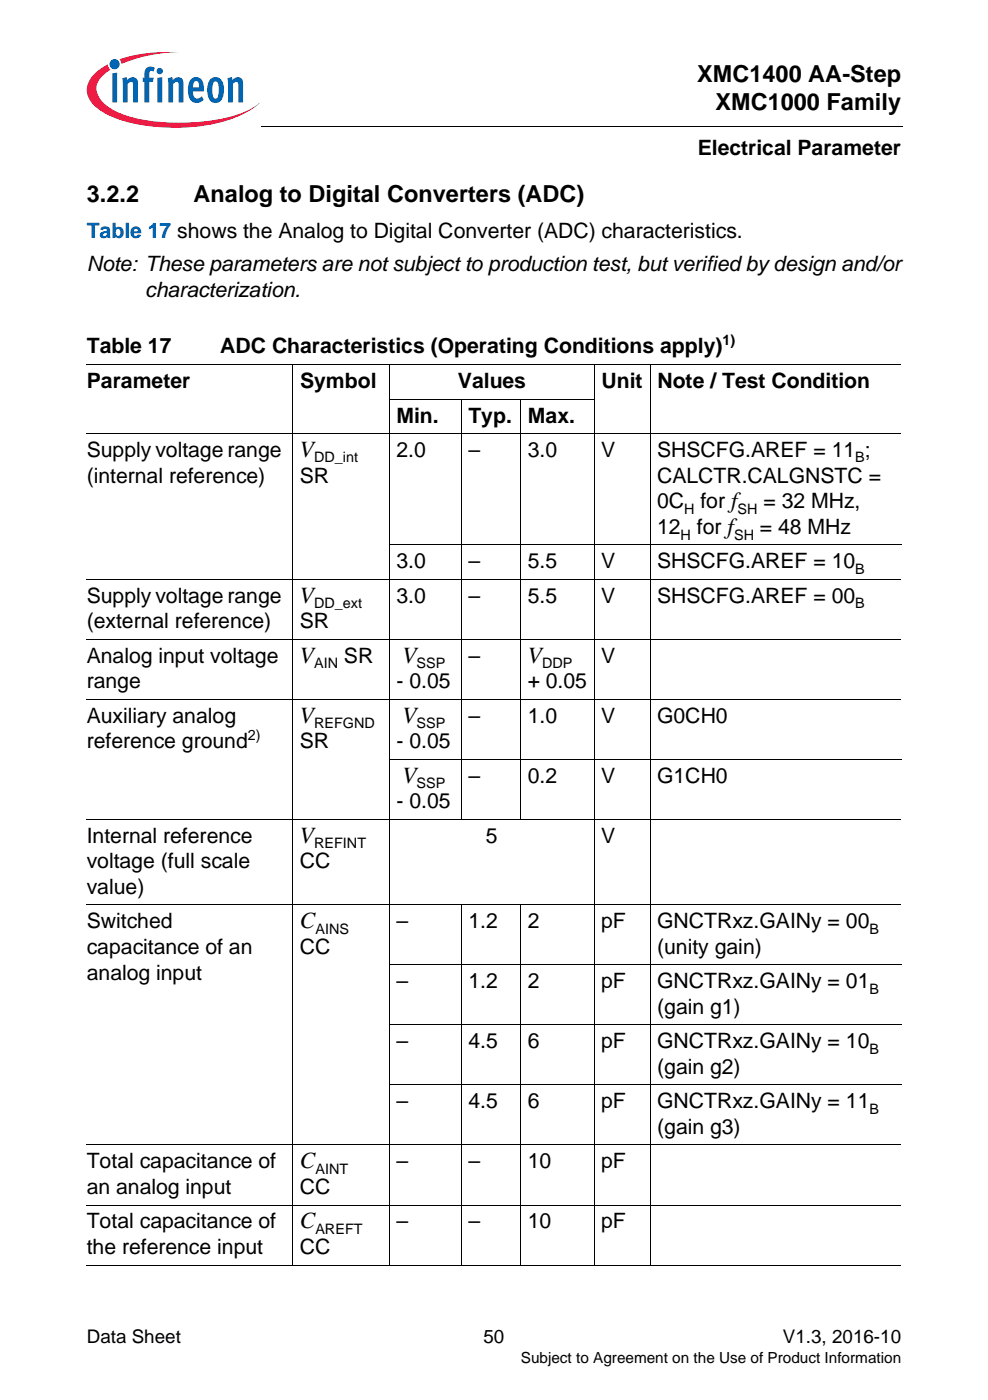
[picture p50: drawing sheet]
<svg xmlns="http://www.w3.org/2000/svg" width="148mm" height="210mm" viewBox="0 0 148 210" stroke-linecap="round" stroke-linejoin="round" font-family="sans-serif">
<defs><g id="words">
<g font-size="3.5">
<text x="104.4" y="12.2">XMC1400 AA-Step</text>
<text x="107.2" y="16.5">XMC1000 Family</text>
<text x="13" y="30.3">3.2.2</text>
<text x="29" y="30.3">Analog to Digital Converters (ADC)</text>
<text x="44.9" y="68.5">V</text>
<text x="44.9" y="90.3">V</text>
<text x="44.9" y="99.3">V</text>
<text x="60.3" y="99.3">V</text>
<text x="79.1" y="99.3">V</text>
<text x="44.9" y="108.3">V</text>
<text x="60.3" y="108.3">V</text>
<text x="60.3" y="117.3">V</text>
<text x="44.9" y="126.3">V</text>
<text x="44.9" y="139.2">C</text>
<text x="44.9" y="175.2">C</text>
<text x="44.9" y="184.2">C</text>
</g>
<g font-size="3.2">
<text x="104.5" y="23.3">Electrical Parameter</text>
<text x="13" y="40.6">Note: These parameters are not subject to production test, but verified by design and/or</text>
<text x="21.8" y="44.5">characterization.</text>
<text x="13" y="52.9">Table 17</text>
<text x="33" y="52.9">ADC Characteristics (Operating Conditions apply)</text>
<text x="13" y="58.2">Parameter</text>
<text x="44.9" y="58.2">Symbol</text>
<text x="68.6" y="58.2">Values</text>
<text x="90.1" y="58.2">Unit Note / Test Condition</text>
<text x="59.4" y="63.4">Min.</text>
<text x="70.2" y="63.4">Typ.</text>
<text x="79.1" y="63.4">Max.</text>
<text x="13" y="68.5">Supply voltage range</text>
<text x="59.4" y="68.5">2.0</text>
<text x="70.2" y="68.5">–</text>
<text x="79.1" y="68.5">3.0</text>
<text x="90" y="68.5">V</text>
<text x="98.4" y="68.5">SHSCFG.AREF = 11 ;</text>
<text x="13" y="72.4">(internal reference)</text>
<text x="44.9" y="72.4">SR</text>
<text x="98.4" y="72.4">CALCTR.CALGNSTC =</text>
<text x="98.4" y="76.2">0C</text>
<text x="104.9" y="76.2">for f</text>
<text x="114.4" y="76.2">= 32 MHz,</text>
<text x="98.4" y="80.1">12</text>
<text x="104.4" y="80.1">for f</text>
<text x="113.8" y="80.1">= 48 MHz</text>
<text x="59.4" y="85.2">3.0</text>
<text x="70.2" y="85.2">–</text>
<text x="79.1" y="85.2">5.5</text>
<text x="90" y="85.2">V</text>
<text x="98.4" y="85.2">SHSCFG.AREF = 10</text>
<text x="13" y="90.3">Supply voltage range</text>
<text x="13" y="94.2">(external reference)</text>
<text x="44.9" y="94.2">SR</text>
<text x="59.4" y="90.3">3.0</text>
<text x="70.2" y="90.3">–</text>
<text x="79.1" y="90.3">5.5</text>
<text x="90" y="90.3">V</text>
<text x="98.4" y="90.3">SHSCFG.AREF = 00</text>
<text x="13" y="99.3">Analog input voltage</text>
<text x="51.5" y="99.3">SR</text>
<text x="70.2" y="99.3">–</text>
<text x="90.1" y="99.3">V</text>
<text x="13" y="103.2">range</text>
<text x="59.4" y="103.2">- 0.05</text>
<text x="79.1" y="103.2">+ 0.05</text>
<text x="13" y="108.3">Auxiliary analog</text>
<text x="13" y="112.2">reference ground</text>
<text x="44.9" y="112.2">SR</text>
<text x="59.4" y="112.2">- 0.05</text>
<text x="70.2" y="108.3">–</text>
<text x="79.1" y="108.3">1.0</text>
<text x="90.1" y="108.3">V</text>
<text x="98.4" y="108.3">G0CH0</text>
<text x="70.2" y="117.3">–</text>
<text x="79.1" y="117.3">0.2</text>
<text x="90.1" y="117.3">V</text>
<text x="98.4" y="117.3">G1CH0</text>
<text x="59.4" y="121.2">- 0.05</text>
<text x="13" y="126.3">Internal reference</text>
<text x="13" y="130.2">voltage (full scale</text>
<text x="44.9" y="130.2">CC</text>
<text x="72.8" y="126.3">5</text>
<text x="90.1" y="126.3">V</text>
<text x="13" y="134.1">value)</text>
<text x="13" y="139.2">Switched</text>
<text x="13" y="143.1">capacitance of an</text>
<text x="44.9" y="143.1">CC</text>
<text x="59.4" y="139.2">–</text>
<text x="70.2" y="139.2">1.2</text>
<text x="79.1" y="139.2">2</text>
<text x="90.1" y="139.2">pF</text>
<text x="98.4" y="139.2">GNCTRxz.GAINy = 00</text>
<text x="98.4" y="143.1">(unity gain)</text>
<text x="13" y="147">analog input</text>
<text x="59.4" y="148.2">–</text>
<text x="70.2" y="148.2">1.2</text>
<text x="79.1" y="148.2">2</text>
<text x="90.1" y="148.2">pF</text>
<text x="98.4" y="148.2">GNCTRxz.GAINy = 01</text>
<text x="98.4" y="152.1">(gain g1)</text>
<text x="59.4" y="157.2">–</text>
<text x="70.2" y="157.2">4.5</text>
<text x="79.1" y="157.2">6</text>
<text x="90.1" y="157.2">pF</text>
<text x="98.4" y="157.2">GNCTRxz.GAINy = 10</text>
<text x="98.4" y="161.1">(gain g2)</text>
<text x="59.4" y="166.2">–</text>
<text x="70.2" y="166.2">4.5</text>
<text x="79.1" y="166.2">6</text>
<text x="90.1" y="166.2">pF</text>
<text x="98.4" y="166.2">GNCTRxz.GAINy = 11</text>
<text x="98.4" y="170.1">(gain g3)</text>
<text x="13" y="175.2">Total capacitance of</text>
<text x="13" y="179.1">an analog input</text>
<text x="44.9" y="179.1">CC</text>
<text x="59.4" y="175.2">–</text>
<text x="70.2" y="175.2">–</text>
<text x="79.1" y="175.2">10</text>
<text x="90.1" y="175.2">pF</text>
<text x="13" y="184.2">Total capacitance of</text>
<text x="59.4" y="184.2">–</text>
<text x="70.2" y="184.2">–</text>
<text x="79.1" y="184.2">10</text>
<text x="90.1" y="184.2">pF</text>
<text x="13" y="188.1">the reference input</text>
<text x="44.9" y="188.1">CC</text>
</g>
<text font-size="3.2" fill="#00f" x="13" y="35.7">Table 17 shows the Analog to Digital Converter (ADC) characteristics.</text>
<g font-size="2.8">
<text x="13" y="201.3">Data Sheet</text>
<text x="72.4" y="201.3">50</text>
<text x="117.3" y="201.3">V1.3, 2016-10</text>
</g>
<text font-size="2.3" x="78" y="204.4">Subject to Agreement on the Use of Product Information</text>
<g font-size="2.2">
<text x="108.2" y="51.7">1)</text>
<text x="47.1" y="69.3">DD_int</text>
<text x="128.1" y="69.3">B</text>
<text x="102.5" y="77">H</text>
<text x="110.5" y="77">SH</text>
<text x="102" y="80.9">H</text>
<text x="110" y="80.9">SH</text>
<text x="128.1" y="86">B</text>
<text x="47.1" y="91.1">DD_ext</text>
<text x="128.1" y="91.1">B</text>
<text x="47.1" y="100.1">AIN</text>
<text x="62.4" y="100.1">SSP</text>
<text x="81.2" y="100.1">DDP</text>
<text x="37.1" y="110.9">2)</text>
<text x="47.1" y="109.1">REFGND</text>
<text x="62.4" y="109.1">SSP</text>
<text x="62.4" y="118.1">SSP</text>
<text x="47.1" y="127.1">REFINT</text>
<text x="47.2" y="140">AINS</text>
<text x="130.2" y="140">B</text>
<text x="130.2" y="149">B</text>
<text x="130.2" y="158">B</text>
<text x="130.2" y="167">B</text>
<text x="47.2" y="176">AINT</text>
<text x="47.2" y="185">AREFT</text>
</g>
</g></defs>
<circle cx="17.2" cy="9.6" r=".76" fill="#0066b3"/>
<g fill="#ed1941">
<path d="M17.9 8.9l2.4-.7a25.6 25.6 0 0 1 6.5-.4 22.2 22.2 0 0 0-8.2 1.6l-.4 .2z"/>
<path d="M14.3 11l1.8-1.4 .1 .4 .3 .5a4 4 0 0 0-2 2.5 3.3 3.3 0 0 0 1.7 3 15.2 15.2 0 0 0 7.1 2.2 29.4 29.4 0 0 0 13.3-1.4l1.6-.9 .6-.5a12.9 12.9 0 0 1-6.4 3.1 29.2 29.2 0 0 1-15-.7 7.9 7.9 0 0 1-4-2.9 3.1 3.1 0 0 1 .9-3.9z"/>
</g>
<g fill="#0066b3">
<path d="M16.8 11l.7-.1v4.5h-.7z"/>
<path d="M18.3 11.7l.7-.1 .1 .4a.85 .85 0 0 1 1-.4 .85 .85 0 0 1 .6 .9v2.9h-.7l-.1-2.9a.29 .29 0 0 0-.4-.2l-.4 .3v2.8h-.7z"/>
<path d="M22 10.2l.3-.2 .7 .1 .2 .1-.2 .5a.35 .35 0 0 0-.6 .1v.9h.6l-.1 .6h-.5v3.1h-.8v-3.1h-.2v-.6h.2v-.5a1.24 1.24 0 0 1 .4-1z"/>
<path d="M25.1 11.7l.7-.1 .1 .4a.85 .85 0 0 1 1-.4 .85 .85 0 0 1 .6 .9v2.9h-.7l-.1-2.9a.29 .29 0 0 0-.4-.2l-.4 .3v2.8h-.7z"/>
<path d="M34.1 11.7l.6-.1 .1 .4a.85 .85 0 0 1 1-.4 .85 .85 0 0 1 .6 .9v2.9h-.7v-2.9a.29 .29 0 0 0-.5-.2l-.3 .3v2.8h-.7z"/>
<path d="M23.5 10.7a.47 .47 0 0 1 .9 0 .47 .47 0 0 1-.9 0zM23.6 11.7l.7-.1v3.8h-.7z"/>
<path d="M28.7 11.8a1.09 1.09 0 0 1 1.1-.2 1.09 1.09 0 0 1 .7 1l.1 1.1h-1.7a.75 .75 0 0 0 .2 .8 .75 .75 0 0 0 .9 .1l.2-.2 .3 .5a1.3 1.3 0 0 1-1.5 .5 1.3 1.3 0 0 1-.8-1.3v-1.1a1.89 1.89 0 0 1 .5-1.2zM29.2 12.2l-.2 .2-.1 .7h.9v-.5a.42 .42 0 0 0-.6-.4z"/>
<path d="M31.5 11.8a1.12 1.12 0 0 1 1.9 .6 3 3 0 0 1-.4 2.7 1.13 1.13 0 0 1-1.1 .3 1.13 1.13 0 0 1-.8-1v-.5a2.83 2.83 0 0 1 .4-2.1zM32 12.3l-.1 .4-.1 1.1a.89 .89 0 0 0 .5 1 1.08 1.08 0 0 0 .5-1.3v-.3a.83 .83 0 0 0-.5-1z"/>
</g>
<path d="M39.1 18.8v.2z" fill="#000"/>
<path d="M39.1 18.9h96.1" fill="none" stroke="#000" stroke-width=".15"/>
<path d="M13 20.2h32.8v4h-32.8z" fill="#fff"/>
<g fill="none" stroke="#000" stroke-width=".15">
<path d="M13 54.7h122M43.9 54.7v135M58.3 59.8h30.7M58.3 54.7v135M69.1 59.8v63.1M78 59.8v63.1M89 54.7v135M97.4 54.7v135M13 65h122M13 86.8h122M13 95.8h122M58.3 81.7h76.7"/>
<path d="M13 104.8h122M58.3 113.8h76.7M13 122.8h122M13 135.7h122M69.1 135.6v54.1M78 135.6v54.1M58.3 144.7h76.7M58.3 153.7h76.7M13 171.7h122M58.3 162.7h76.7M13 180.7h122M13 189.7h122"/>
</g>
<use href="#words"/>
</svg>
